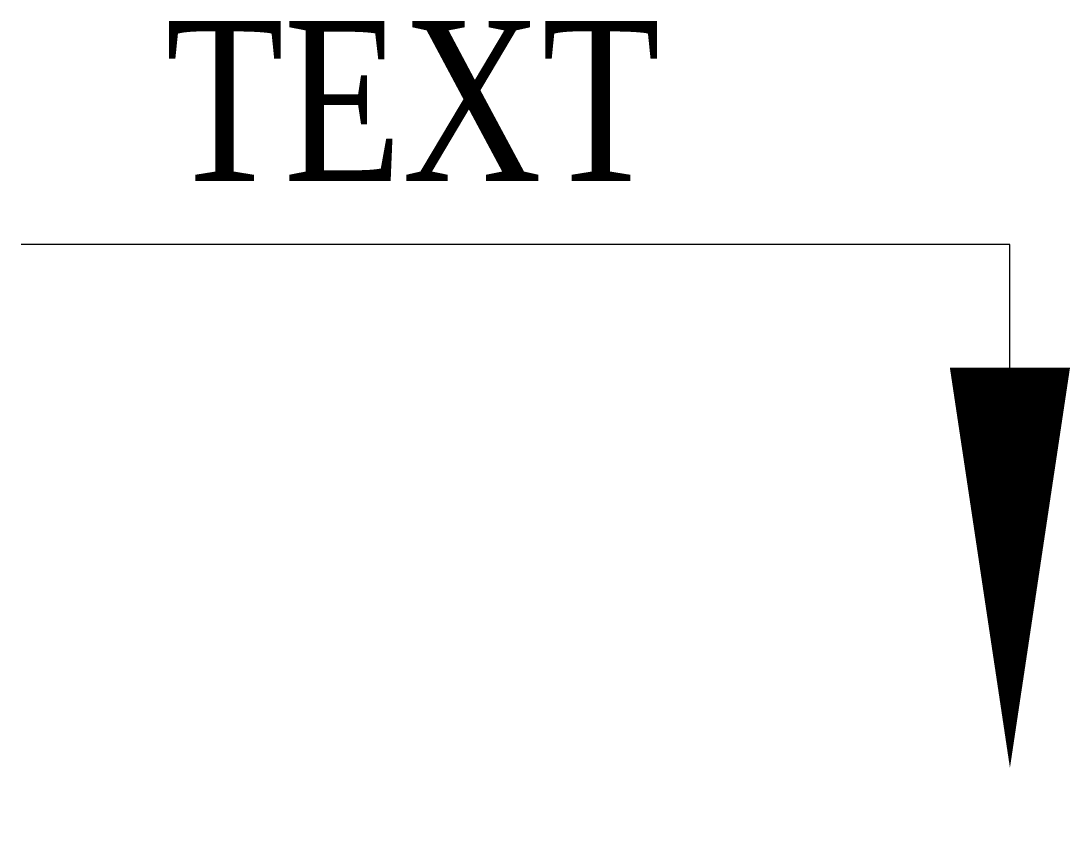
# Model space of a CAD drawing. Header units: inches. Extents: x -12.3 to 0.8, y -0.5 to 9.5.
import ezdxf
from ezdxf.enums import TextEntityAlignment as Align

# ---------------------------------------------------------------- set-up
doc = ezdxf.new("R2010")
doc.units = ezdxf.units.IN
doc.header["$MEASUREMENT"] = 0
doc.linetypes.add('DASHED2', pattern=[0.375, 0.25, -0.125])
doc.layers.add('P-线路', color=7, linetype='Continuous')
doc.layers.add('共用', color=7, linetype='Continuous')
doc.styles.add('CHINESE', font='times.ttf', dxfattribs={"width": 0.8, "height": 3})

msp = doc.modelspace()

# ---------------------------------------------------------------- linework, layer by layer
msp.add_lwpolyline([(0.028, 5.214), (0.028, 6.752), (-12.316, 6.752)])
at = {"layer": '共用', "color": 7}
msp.add_lwpolyline([(0.028, 5.214, 1.5, 0, 0), (0.028, 0.214, 0, 0, 0)], format="xyseb", dxfattribs=at)

# ---------------------------------------------------------------- texts
at = {"layer": 'P-线路', "color": 7, "linetype": 'DASHED2', "style": 'CHINESE', "width": 0.8}
msp.add_attdef('TEXT', text='XXX', height=2, dxfattribs=at).set_placement((-7.425, 8.543), align=Align.MIDDLE_CENTER)

doc.saveas('drawing.dxf')
